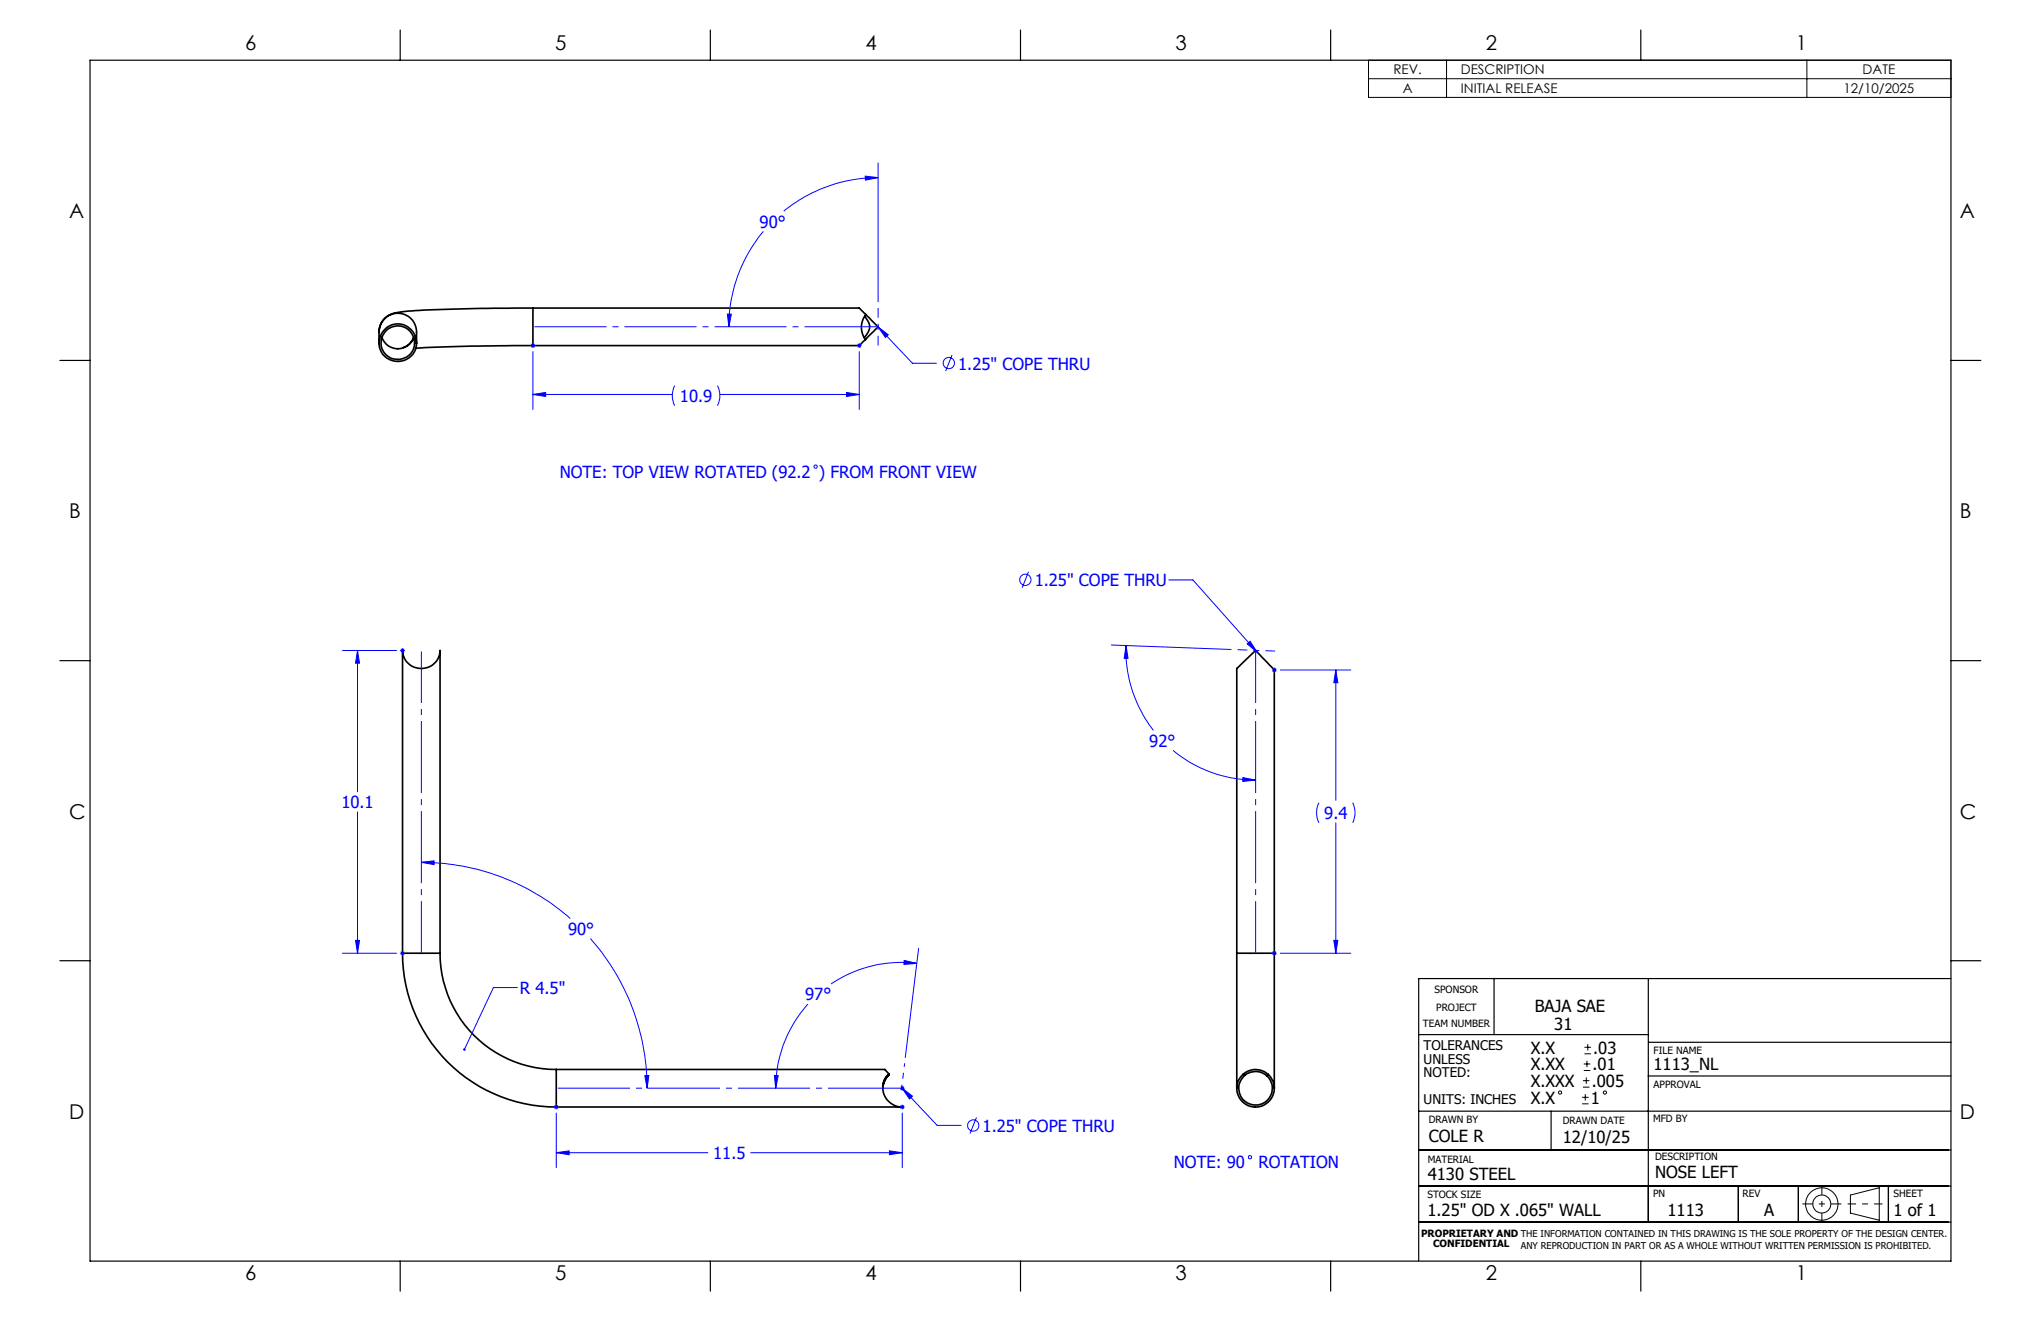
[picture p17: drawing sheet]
<svg xmlns="http://www.w3.org/2000/svg" width="432mm" height="279mm" viewBox="0 0 432 279" stroke-linecap="round" stroke-linejoin="round" font-family="sans-serif">
<defs><g id="words">
<g font-size="4.3">
<text x="51.9" y="10.7">6</text>
<text x="117.5" y="10.7">5</text>
<text x="183.1" y="10.7">4</text>
<text x="248.7" y="10.7">3</text>
<text x="314.3" y="10.7">2</text>
<text x="379.9" y="10.7">1</text>
<text x="14.6" y="46.1">A</text>
<text x="414.7" y="46.1">A</text>
<text x="14.6" y="109.6">B</text>
<text x="414.7" y="109.6">B</text>
<text x="14.6" y="173.1">C</text>
<text x="414.7" y="173.1">C</text>
<text x="14.6" y="236.6">D</text>
<text x="414.7" y="236.6">D</text>
<text x="51.9" y="270.8">6</text>
<text x="117.5" y="270.8">5</text>
<text x="183.1" y="270.8">4</text>
<text x="248.7" y="270.8">3</text>
<text x="314.3" y="270.8">2</text>
<text x="379.9" y="270.8">1</text>
</g>
<g font-size="3.5" fill="#00f">
<text x="160.7" y="48.2">90°</text>
<text x="202.7" y="78.2">1.25&quot; COPE THRU</text>
<text x="143.9" y="85">10.9</text>
<text x="118.4" y="101.1">NOTE: TOP VIEW ROTATED (92.2 ) FROM FRONT VIEW</text>
<text x="218.9" y="124">1.25&quot; COPE THRU</text>
<text x="243.1" y="158">92°</text>
<text x="72.2" y="170.9">10.1</text>
<text x="280.2" y="173.3">9.4</text>
<text x="120.2" y="197.8">90°</text>
<text x="110" y="210.2">R 4.5&quot;</text>
<text x="170.3" y="211.6">97°</text>
<text x="207.9" y="239.4">1.25&quot; COPE THRU</text>
<text x="150.9" y="245.2">11.5</text>
<text x="248.3" y="247.1">NOTE: 90</text>
<text x="266.2" y="247.1">ROTATION</text>
</g>
<g font-size="3.5">
<text x="324.7" y="214">BAJA SAE</text>
<text x="328.8" y="217.9">31</text>
<text x="323.8" y="222.9">X.X</text>
<text x="323.8" y="226.4">X.XX</text>
<text x="336.9" y="226.4">.01</text>
<text x="337.1" y="222.9">.03</text>
<text x="349.8" y="226.4">1113_NL</text>
<text x="323.8" y="229.9">X.XXX</text>
<text x="323.8" y="233.5">X.X</text>
<text x="336.6" y="233.5">1</text>
<text x="336.8" y="229.9">.005</text>
<text x="302.3" y="241.5">COLE R</text>
<text x="330.6" y="241.7">12/10/25</text>
<text x="302.1" y="249.7">4130 STEEL</text>
<text x="350.1" y="249.1">NOSE LEFT</text>
<text x="302" y="257.2">1.25&quot; OD X .065&quot; WALL</text>
<text x="352.8" y="257.2">1113</text>
<text x="373.2" y="257.2">A</text>
<text x="400.6" y="257.1">1 of 1</text>
</g>
<g font-size="2.8">
<text x="294.8" y="15.7">REV.</text>
<text x="309.1" y="15.7">DESCRIPTION</text>
<text x="394.1" y="15.7">DATE</text>
<text x="296.8" y="19.7">A</text>
<text x="309.1" y="19.7">INITIAL RELEASE</text>
<text x="390" y="19.7">12/10/2025</text>
<text x="301.2" y="222.2">TOLERANCES</text>
<text x="301.2" y="225">UNLESS</text>
<text x="301.2" y="227.8">NOTED:</text>
<text x="301.2" y="233.5">UNITS: INCHES</text>
</g>
<g font-size="2.1">
<text x="303.5" y="210">SPONSOR</text>
<text x="303.8" y="213.9">PROJECT</text>
<text x="301" y="217.3">TEAM NUMBER</text>
<text x="349.8" y="222.9">FILE NAME</text>
<text x="349.8" y="230.2">APPROVAL</text>
<text x="302.3" y="237.5">DRAWN BY</text>
<text x="330.6" y="237.7">DRAWN DATE</text>
<text x="349.7" y="237.3">MFD BY</text>
<text x="302.1" y="245.9">MATERIAL</text>
<text x="350.1" y="245.4">DESCRIPTION</text>
<text x="302" y="253.3">STOCK SIZE</text>
<text x="349.7" y="253.3">PN</text>
<text x="368.7" y="253.2">REV</text>
<text x="400.6" y="253.2">SHEET</text>
<text x="300.7" y="261.6">PROPRIETARY AND THE INFORMATION CONTAINED IN THIS DRAWING IS THE SOLE PROPERTY OF THE DESIGN CENTER.</text>
<text x="303.2" y="263.8">CONFIDENTIAL</text>
</g>
<text font-size="2" x="321.8" y="264.2">ANY REPRODUCTION IN PART OR AS A WHOLE WITHOUT WRITTEN PERMISSION IS PROHIBITED.</text>
</g></defs>
<g fill="none" stroke="#000" stroke-width=".35">
<path d="M80.2 72.6a4 4 0 0 1 4-4.1 4 4 0 0 1 3.9 4.1M80.2 72.6a4 4 0 0 0 4 3.8 4 4 0 0 0 3.9-3.8M80.2 70.2a4 4 0 0 1 4-3.9 4 4 0 0 1 3.9 3.9v2.4M80.2 70.2v2.4M80.8 71.4a3.6 3.6 0 0 0 3.4 2.4 3.6 3.6 0 0 0 3.3-2.4 3.3 3.3 0 0 1-2.2 2.1M112.7 73.1l-12.8 .1-12 .5M112.7 65.2l-12.4 .1a116.2 116.2 0 0 0-17 1 4.2 4.2 0 0 0-3.1 3.9M112.7 65.2h69.1l1.4 1.3M112.7 65.2v7.9M183 66.9a2.86 2.86 0 0 1 0 4.4l-.2 .1M183.1 71.8l-1.3 1.3h-69.1M183.2 66.5l2.6 2.6-2.7 2.7"/>
<path d="M183.2 66.5a4.3 4.3 0 0 0-.1 5.3M85.2 201.6a32.5 32.5 0 0 0 32.5 32.5M85.2 201.6v-64a4 4 0 0 0 3.9 3.8 4 4 0 0 0 4-3.8v64M85.2 201.6h7.9M93.1 201.6a24.6 24.6 0 0 0 24.6 24.6M261.7 201.6v28.6M261.7 201.6v-60.2l3.9-3.8 4 4.1v59.9M261.7 201.6h7.9M269.6 201.6v28.6M117.7 226.2h69.5l.9 1M117.7 226.2v7.9M187.8 227.4l-.8 1.4-.2 1.2"/>
<path d="M187.8 227.4l.1 .1M187.9 227.5a4.2 4.2 0 0 0-1.1 2.7M188.1 227.2a4 4 0 0 0-1.1 4.3 4 4 0 0 0 3.7 2.6h-73M188.1 227.2l-.3 .2M188.1 227.2v.1M188.1 227.3l-.2 .2M188.1 227.3l-.9 1.2-.4 1.7M263.1 227.2a4 4 0 0 0-.4 5.7 4 4 0 0 0 5.7 .1 4 4 0 0 0-.1-5.7M263.1 227.2l.2 .2M263.1 227.2a3.9 3.9 0 0 1 5.2 .1M263.3 227.4a3.5 3.5 0 0 0-.3 5.2 3.5 3.5 0 0 0 5.1 .1 3.5 3.5 0 0 0-.1-5.2M263.3 227.4a3.6 3.6 0 0 1 4.7 .1"/>
<path d="M268.3 227.3l-.3 .2"/>
<circle cx="84.2" cy="72.5" r="3.5"/>
</g>
<g fill="none" stroke="#00f" stroke-width=".21">
<path d="M183.1 37.3l2.7 .3-2.7 .5zM185.8 37.6a31.6 31.6 0 0 0-20 7.1M185.8 34.4v29.5M161.5 48.9a31.4 31.4 0 0 0-7.3 20.2M112.2 73.1h1M112.4 72.7l.7 .7M112.7 72.6v1M112.7 74.4v12.2M113.1 72.7l-.7 .7M153.9 66.4l.8 .1-.5 2.6zM181.3 73.1h1M181.4 72.7l.7 .7"/>
<path d="M181.8 72.6v1M181.8 74.4v12.2M182.1 72.7l-.7 .7M185.8 69.1l2.1 1.7-.6 .6zM185.8 69.1l7.2 7.7h5.1M201.4 75.1l-1.3 3.4M112.7 83.4l2.7-.4v.9zM112.7 83.4h29.5M142.7 81.6l-.1 .2a4.9 4.9 0 0 0 .1 4M151.8 81.6l.1 .2a4.7 4.7 0 0 1-.1 4M152.3 83.4h29.5M179.1 83l2.7 .4-2.7 .5z"/>
<path d="M72.5 137.6h11.4M75.6 137.6l.5 2.7h-.9zM75.6 137.6v29.9M84.7 137.6h1M84.8 137.2l.7 .7M85.2 137.1v1M85.5 137.2l-.7 .7M217.6 120.9l-1.3 3.4M235.1 136.4l25.4 1M238.2 136.5l.5 2.7h-.9zM238.2 136.5a27.6 27.6 0 0 0 5.8 18M247.3 122.7h5.1l13.6 15.2"/>
<path d="M263.8 136.2l.7-.6 1.5 2.3zM248.2 158.7a27.1 27.1 0 0 0 17.4 6.3M269.1 141.7h1M269.2 141.4l.7 .7M269.6 141.2v1M269.9 141.4l-.7 .7M270.9 141.7h14.9M282.6 141.7l.4 2.7h-.8zM282.6 141.7v27.6M75.6 171.7v29.9M263 164.5l2.6 .5-2.7 .3zM279 169.8a4.8 4.8 0 0 0 0 4.2"/>
<path d="M282.6 174v27.6M286.2 169.8l.1 .3a4.9 4.9 0 0 1-.1 3.9M75.2 198.9h.9l-.5 2.7zM89.1 182.4l2.7-.3v.8zM89.1 182.4a47.6 47.6 0 0 1 31.5 11.9M124.9 198.5a47.9 47.9 0 0 1 12 31.7M282.2 198.9h.8l-.4 2.7zM72.5 201.6h11.4M84.7 201.6h1M84.8 201.3l.7 .7M85.2 201.1v1M85.5 201.3l-.7 .7"/>
<path d="M109.5 208.9h-5.1l-6.2 13.1M170.9 212.4a26.6 26.6 0 0 0-6.8 17.8M191.3 203.1l2.7 .7-2.8 .2zM194 203.8a26.6 26.6 0 0 0-18.2 4.3M194.3 200.6l-2.8 23.1M269.1 201.6h1M269.2 201.3l.7 .7M269.6 201.1v1M269.9 201.3l-.7 .7M270.9 201.6h14.9M117.2 234.1h1M117.3 233.8l.8 .7"/>
<path d="M117.7 233.6v1M117.7 235.4v11.6M118.1 233.8l-.8 .7M136.4 227.5h.9l-.4 2.7zM163.8 227.5h.8l-.5 2.7zM190.4 234.1h1M190.4 230.2h1M190.5 233.8l.7 .7M190.5 229.8l.7 .7M190.9 230.2l2.1 1.6-.6 .6zM190.9 229.7v1M190.9 233.6v1"/>
<path d="M190.9 235.4v11.6M190.9 230.2l7.4 7.8h5M191.2 233.8l-.7 .7M191.2 229.8l-.7 .7M206.6 236.4l-1.4 3.3M117.7 243.8l2.7-.4v.8zM117.7 243.8h32.1M158.8 243.8h32.1M188.2 243.4l2.7 .4-2.7 .4z"/>
<circle cx="200.7" cy="76.8" r="1.19"/>
<circle cx="172.6" cy="98.7" r=".34"/>
<circle cx="216.9" cy="122.6" r="1.19"/>
<circle cx="205.9" cy="238.1" r="1.18"/>
<circle cx="264.5" cy="244.7" r=".34"/>
</g>
<g fill="none" stroke="#000" stroke-width=".21">
<path d="M289.5 12.7h123.2v7.9h-123.2zM289.5 16.7h123.2M306 12.7v7.9M382.3 12.7v7.9M334.7 233.5h1.4M334.7 232.1h1.4M334.9 229.9h1.4M334.9 228.6h1.4M335.1 226.4h1.3M335.1 225h1.3M335.2 222.9h1.4M335.2 221.5h1.4"/>
<path d="M335.4 231.4v1.4M335.6 227.9v1.3M335.7 224.4v1.3M335.9 220.8v1.4M391.5 252.8l6.1-1.6v6.9l-6.1-1.5z"/>
<circle cx="330" cy="231.1" r=".34"/>
<circle cx="339.5" cy="231.1" r=".34"/>
<circle cx="385.4" cy="254.6" r="1.9"/>
<circle cx="385.4" cy="254.7" r="3.4"/>
</g>
<path d="M381.3 254.6h8.3" fill="none" stroke="#000" stroke-width=".21" stroke-dasharray="15.2 1.3 1.3 1.3" stroke-dashoffset="13" stroke-linecap="butt"/>
<path d="M385.4 250.8v7.7" fill="none" stroke="#000" stroke-width=".21" stroke-dasharray="15.2 1.3 1.3 1.3" stroke-dashoffset="13.3" stroke-linecap="butt"/>
<path d="M390.9 254.6h7.4" fill="none" stroke="#000" stroke-width=".21" stroke-dasharray="15.2 1.3 1.3 1.3" stroke-dashoffset="13.4" stroke-linecap="butt"/>
<path d="M185.8 69.1h-73M190.7 230.2h-73" fill="none" stroke="#00f" stroke-width=".21" stroke-dasharray="15.2 1.3 1.3 1.3" stroke-dashoffset="-.3" stroke-linecap="butt"/>
<path d="M89.1 201.5v-63.7M265.6 201.5v-63.7" fill="none" stroke="#00f" stroke-width=".21" stroke-dasharray="15.2 1.3 1.3 1.3" stroke-dashoffset="4.3" stroke-linecap="butt"/>
<path d="M191.4 224.9l-.7 5.3" fill="none" stroke="#00f" stroke-width=".21" stroke-dasharray="15.2 1.3 1.3 1.3" stroke-dashoffset="14.5" stroke-linecap="butt"/>
<path d="M185.8 73.1v-8M269.8 137.7l-8-.3" fill="none" stroke="#00f" stroke-width=".21" stroke-dasharray="15.2 1.3 1.3 1.3" stroke-dashoffset="13.2" stroke-linecap="butt"/>
<g fill="none" stroke="#000" stroke-width=".25">
<path d="M19 12.7h393.7v254h-393.7zM84.7 6.4v6.3M150.3 6.4v6.3M215.9 6.4v6.3M281.5 6.4v6.3M347.1 6.4v6.3M12.7 76.2h6.3M412.7 76.2h6.4M12.7 139.7h6.3M412.7 139.7h6.4M12.7 203.2h6.3M300.1 218.8h48.6"/>
<path d="M316.1 206.9v11.9M348.7 207v51.5M412.7 207h-112.6v59.7M412.7 203.2h6.4M300.1 235h112.6M328.2 235v8.2M348.7 227.6h64M348.8 220.5h64M300.1 258.5h112.6M300.1 250.9h112.6M300.1 243.2h112.6M367.8 250.9v7.6"/>
<path d="M380.5 250.9v7.6M399.5 250.9v7.6M84.7 266.7v6.4M150.3 266.7v6.4M215.9 266.7v6.4M281.5 266.7v6.4M347.1 266.7v6.4"/>
</g>
<g fill="#00f">
<path d="M163.8 227.5l.3 2.7 .5-2.7zM191.3 203.1l-.1 .9 2.8-.2zM136.4 227.5h.9l-.4 2.7zM89.1 182.4l2.7-.3v.8zM190.9 230.2l2.1 1.6-.6 .6zM98.1 221.8l-.1 .1 .1 .3 .1-.2-.1 .2a.27 .27 0 0 0 .4-.1 .27 .27 0 0 0-.1-.3 .27 .27 0 0 0-.3 0zM263.8 136.2l.7-.6 1.5 2.3zM185.8 69.1l2.1 1.7-.6 .6z"/>
<path d="M75.2 198.9h.9l-.5 2.7zM75.6 137.6l.5 2.7h-.9zM117.7 243.8l2.7-.4v.8zM188.2 243.4l2.7 .4-2.7 .4zM282.6 141.7l.4 2.7h-.8zM282.2 198.9h.8l-.4 2.7zM112.7 83.4l2.7-.4v.9zM179.1 83l2.7 .4-2.7 .5z"/>
<path d="M238.2 136.5l.5 2.7h-.9zM263 164.5l2.6 .5-2.7 .3zM183.1 37.3l2.7 .3-2.7 .5zM153.9 66.4l.8 .1-.5 2.6z"/>
</g>
<use href="#words"/>
</svg>
